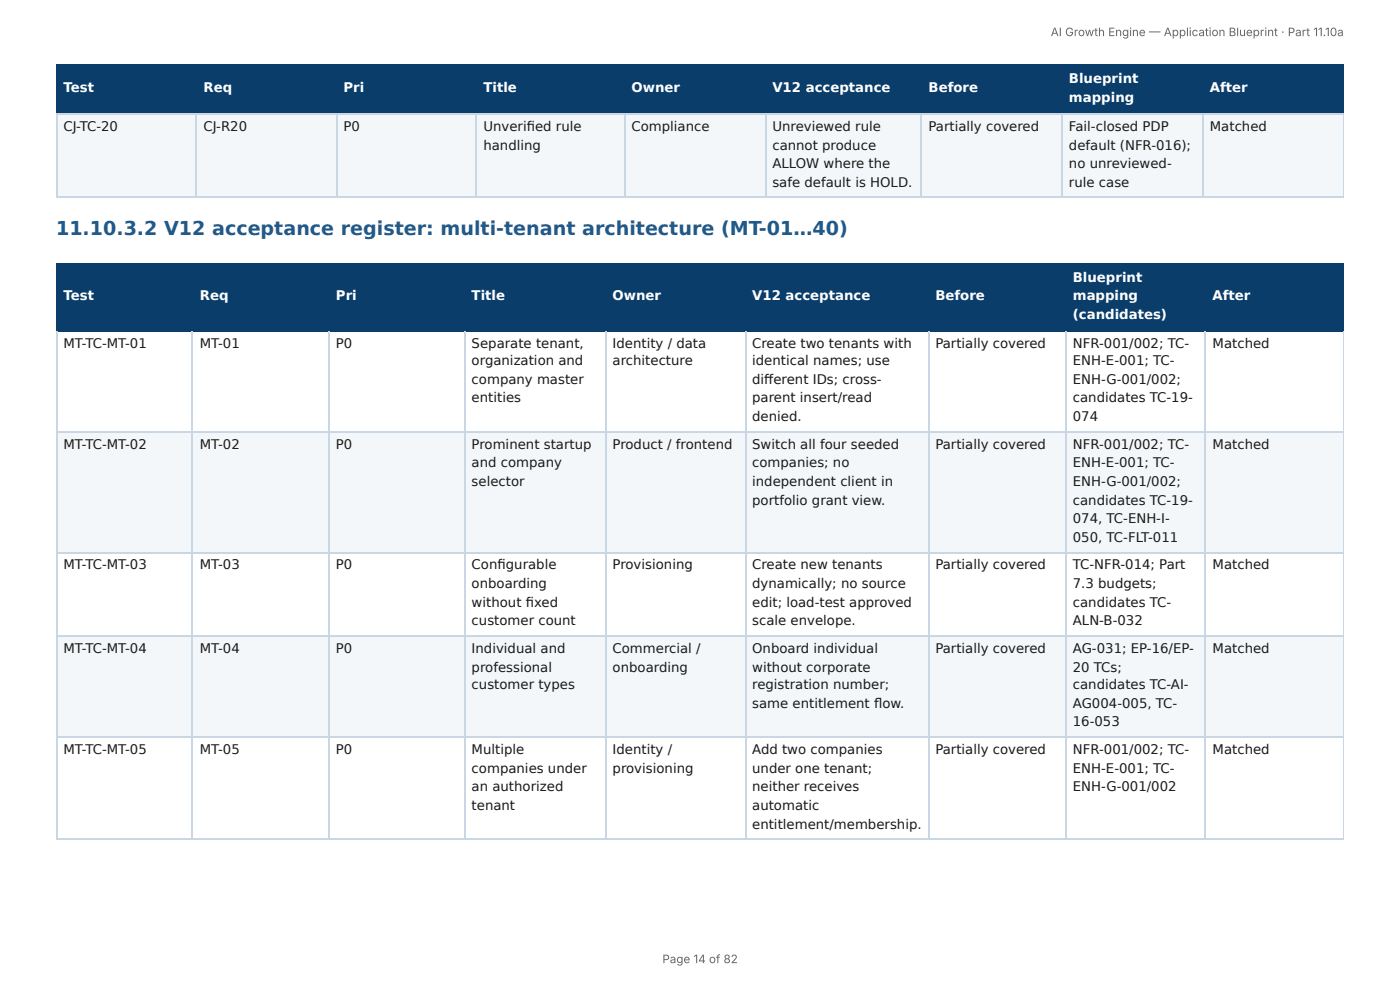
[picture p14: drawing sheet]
<svg xmlns="http://www.w3.org/2000/svg" width="297mm" height="210mm" viewBox="0 0 297 210" stroke-linecap="round" stroke-linejoin="round" font-family="sans-serif">
<defs><g id="words">
<text font-size="4.1" fill="#1f5a8c" x="11.9" y="50">11.10.3.2 V12 acceptance register: multi-tenant architecture (MT-01…40)</text>
<g font-size="2.8" fill="#fff">
<text x="227" y="17.7">Blueprint</text>
<text x="13.5" y="19.6">Test</text>
<text x="43.2" y="19.6">Req</text>
<text x="73" y="19.6">Pri</text>
<text x="102.7" y="19.6">Title</text>
<text x="134.1" y="19.6">Owner</text>
<text x="164" y="19.6">V12 acceptance</text>
<text x="197.2" y="19.6">Before</text>
<text x="227" y="21.7">mapping</text>
<text x="257" y="19.6">After</text>
<text x="227.9" y="59.8">Blueprint</text>
<text x="13.5" y="63.8">Test</text>
<text x="42.4" y="63.8">Req</text>
<text x="71.4" y="63.8">Pri</text>
<text x="100.2" y="63.8">Title</text>
<text x="130.1" y="63.8">Owner</text>
<text x="159.8" y="63.8">V12 acceptance</text>
<text x="198.7" y="63.8">Before</text>
<text x="227.9" y="63.8">mapping</text>
<text x="257.5" y="63.8">After</text>
<text x="227.9" y="67.7">(candidates)</text>
</g>
<g font-size="2.8" fill="#1a1a1a">
<text x="13.5" y="27.8">CJ-TC-20</text>
<text x="43.2" y="27.8">CJ-R20</text>
<text x="73" y="27.8">P0</text>
<text x="102.7" y="27.8">Unverifi ed rule</text>
<text x="134.1" y="27.8">Compliance</text>
<text x="164" y="27.8">Unreviewed rule</text>
<text x="197.2" y="27.8">Partially covered</text>
<text x="227" y="27.8">Fail-closed PDP</text>
<text x="257" y="27.8">Matched</text>
<text x="102.7" y="31.8">handling</text>
<text x="164" y="31.8">cannot produce</text>
<text x="164" y="35.7">ALLOW where the</text>
<text x="227" y="31.8">default (NFR-016);</text>
<text x="227" y="35.7">no unreviewed-</text>
<text x="164" y="39.7">safe default is HOLD.</text>
<text x="227" y="39.7">rule case</text>
<text x="13.5" y="73.8">MT-TC-MT-01</text>
<text x="42.4" y="73.8">MT-01</text>
<text x="71.4" y="73.8">P0</text>
<text x="100.2" y="73.8">Separate tenant,</text>
<text x="100.2" y="77.5">organization and</text>
<text x="130.1" y="73.8">Identity / data</text>
<text x="130.1" y="77.5">architecture</text>
<text x="159.8" y="73.8">Create two tenants with</text>
<text x="159.8" y="77.5">identical names; use</text>
<text x="198.7" y="73.8">Partially covered</text>
<text x="227.9" y="73.8">NFR-001/002; TC-</text>
<text x="227.9" y="77.5">ENH-E-001; TC-</text>
<text x="257.5" y="73.8">Matched</text>
<text x="100.2" y="81.5">company master</text>
<text x="159.8" y="81.5">diff erent IDs; cross-</text>
<text x="227.9" y="81.5">ENH-G-001/002;</text>
<text x="100.2" y="85.5">entities</text>
<text x="159.8" y="85.5">parent insert/read</text>
<text x="159.8" y="89.4">denied.</text>
<text x="227.9" y="85.5">candidates TC-19-</text>
<text x="227.9" y="89.4">074</text>
<text x="13.5" y="95.3">MT-TC-MT-02</text>
<text x="42.4" y="95.3">MT-02</text>
<text x="71.4" y="95.3">P0</text>
<text x="100.2" y="95.3">Prominent startup</text>
<text x="130.1" y="95.3">Product / frontend</text>
<text x="159.8" y="95.3">Switch all four seeded</text>
<text x="198.7" y="95.3">Partially covered</text>
<text x="227.9" y="95.3">NFR-001/002; TC-</text>
<text x="257.5" y="95.3">Matched</text>
<text x="100.2" y="99.2">and company</text>
<text x="159.8" y="99.2">companies; no</text>
<text x="227.9" y="99.2">ENH-E-001; TC-</text>
<text x="100.2" y="103.2">selector</text>
<text x="159.8" y="103.2">independent client in</text>
<text x="159.8" y="107.2">portfolio grant view.</text>
<text x="227.9" y="103.2">ENH-G-001/002;</text>
<text x="227.9" y="107.2">candidates TC-19-</text>
<text x="227.9" y="111.1">074, TC-ENH-I-</text>
<text x="227.9" y="115.1">050, TC-FLT-011</text>
<text x="13.5" y="120.9">MT-TC-MT-03</text>
<text x="42.4" y="120.9">MT-03</text>
<text x="71.4" y="120.9">P0</text>
<text x="100.2" y="120.9">Confi gurable</text>
<text x="100.2" y="124.9">onboarding</text>
<text x="130.1" y="120.9">Provisioning</text>
<text x="159.8" y="120.9">Create new tenants</text>
<text x="159.8" y="124.9">dynamically; no source</text>
<text x="198.7" y="120.9">Partially covered</text>
<text x="227.9" y="120.9">TC-NFR-014; Part</text>
<text x="227.9" y="124.9">7.3 budgets;</text>
<text x="257.5" y="120.9">Matched</text>
<text x="100.2" y="128.9">without fi xed</text>
<text x="159.8" y="128.9">edit; load-test approved</text>
<text x="227.9" y="128.9">candidates TC-</text>
<text x="100.2" y="132.8">customer count</text>
<text x="159.8" y="132.8">scale envelope.</text>
<text x="227.9" y="132.8">ALN-B-032</text>
<text x="13.5" y="138.6">MT-TC-MT-04</text>
<text x="42.4" y="138.6">MT-04</text>
<text x="71.4" y="138.6">P0</text>
<text x="100.2" y="138.6">Individual and</text>
<text x="100.2" y="142.6">professional</text>
<text x="130.1" y="138.6">Commercial /</text>
<text x="130.1" y="142.6">onboarding</text>
<text x="159.8" y="138.6">Onboard individual</text>
<text x="159.8" y="142.6">without corporate</text>
<text x="198.7" y="138.6">Partially covered</text>
<text x="227.9" y="138.6">AG-031; EP-16/EP-</text>
<text x="227.9" y="142.6">20 TCs;</text>
<text x="257.5" y="138.6">Matched</text>
<text x="100.2" y="146.3">customer types</text>
<text x="159.8" y="146.3">registration number;</text>
<text x="227.9" y="146.3">candidates TC-AI-</text>
<text x="159.8" y="150.3">same entitlement fl ow.</text>
<text x="227.9" y="150.3">AG004-005, TC-</text>
<text x="227.9" y="154.3">16-053</text>
<text x="13.5" y="160.1">MT-TC-MT-05</text>
<text x="42.4" y="160.1">MT-05</text>
<text x="71.4" y="160.1">P0</text>
<text x="100.2" y="160.1">Multiple</text>
<text x="130.1" y="160.1">Identity /</text>
<text x="159.8" y="160.1">Add two companies</text>
<text x="198.7" y="160.1">Partially covered</text>
<text x="227.9" y="160.1">NFR-001/002; TC-</text>
<text x="257.5" y="160.1">Matched</text>
<text x="100.2" y="164">companies under</text>
<text x="130.1" y="164">provisioning</text>
<text x="159.8" y="164">under one tenant;</text>
<text x="227.9" y="164">ENH-E-001; TC-</text>
<text x="100.2" y="168">an authorized</text>
<text x="100.2" y="172">tenant</text>
<text x="159.8" y="168">neither receives</text>
<text x="159.8" y="172">automatic</text>
<text x="227.9" y="168">ENH-G-001/002</text>
<text x="159.8" y="175.9">entitlement/membership.</text>
</g>
<g font-size="2.5" fill="#666">
<text x="223.2" y="7.7">AI Growth Engine — Application Blueprint · Part 11.10a</text>
<text x="140.7" y="204.5">Page 14 of 82</text>
</g>
</g></defs>
<g fill="#0b3d6b">
<path d="M12.2 14h29.6v10.1h-29.6z"/>
<path d="M41.8 14h29.6v10.1h-29.6z"/>
<path d="M71.4 14h29.9v10.1h-29.9z"/>
<path d="M101.3 14h31.3v10.1h-31.3z"/>
<path d="M132.6 14h30.1v10.1h-30.1z"/>
<path d="M162.7 14h33.1v10.1h-33.1z"/>
<path d="M195.8 14h29.9v10.1h-29.9z"/>
<path d="M225.7 14h29.9v10.1h-29.9z"/>
<path d="M255.6 14h29.8v10.1h-29.8z"/>
</g>
<g fill="#f4f7fa">
<path d="M12.2 24.1h29.6v17.7h-29.6z"/>
<path d="M41.8 24.1h29.6v17.7h-29.6z"/>
<path d="M71.4 24.1h29.9v17.7h-29.9z"/>
<path d="M101.3 24.1h31.3v17.7h-31.3z"/>
<path d="M132.6 24.1h30.1v17.7h-30.1z"/>
<path d="M162.7 24.1h33.1v17.7h-33.1z"/>
<path d="M195.8 24.1h29.9v17.7h-29.9z"/>
<path d="M225.7 24.1h29.9v17.7h-29.9z"/>
<path d="M255.6 24.1h29.8v17.7h-29.8z"/>
</g>
<path d="M11.9 13.9h273.5M12 13.8v10.5M41.7 13.8v10.5M71.6 13.8v10.5M101.2 13.8v10.5M132.7 13.8v10.5M162.6 13.8v10.5M195.7 13.8v10.5M225.6 13.8v10.5M255.5 13.8v10.5M11.9 24.2h273.5" fill="none" stroke="#0b3d6b" stroke-width=".26"/>
<path d="M285.3 13.8v10.5" fill="none" stroke="#0b3d6b" stroke-width=".21"/>
<path d="M11.9 24.2h273.5M12 24.3v17.8M41.7 24.3v17.8M71.6 24.3v17.8M101.2 24.3v17.8M132.7 24.3v17.8M162.6 24.3v17.8M195.7 24.3v17.8M225.6 24.3v17.8M255.5 24.3v17.8M11.9 41.9h273.5" fill="none" stroke="#c9d6e3" stroke-width=".26"/>
<path d="M285.3 24.3v17.8" fill="none" stroke="#c9d6e3" stroke-width=".21"/>
<g fill="#0b3d6b">
<path d="M12.2 55.8h28.8v14.3h-28.8z"/>
<path d="M41 55.8h28.8v14.3h-28.8z"/>
<path d="M69.8 55.8h28.9v14.3h-28.9z"/>
<path d="M98.7 55.8h29.9v14.3h-29.9z"/>
<path d="M128.6 55.8h29.6v14.3h-29.6z"/>
<path d="M158.2 55.8h38.9v14.3h-38.9z"/>
<path d="M197.1 55.8h29.4v14.3h-29.4z"/>
<path d="M226.5 55.8h29.6v14.3h-29.6z"/>
<path d="M256.1 55.8h29.3v14.3h-29.3z"/>
</g>
<g fill="#f4f7fa">
<path d="M12.2 91.8h28.8v25.4h-28.8z"/>
<path d="M41 91.8h28.8v25.4h-28.8z"/>
<path d="M69.8 91.8h28.9v25.4h-28.9z"/>
<path d="M98.7 91.8h29.9v25.4h-29.9z"/>
<path d="M128.6 91.8h29.6v25.4h-29.6z"/>
<path d="M158.2 91.8h38.9v25.4h-38.9z"/>
<path d="M197.1 91.8h29.4v25.4h-29.4z"/>
<path d="M226.5 91.8h29.6v25.4h-29.6z"/>
<path d="M256.1 91.8h29.3v25.4h-29.3z"/>
<path d="M12.2 134.9h28.8v21.7h-28.8z"/>
<path d="M41 134.9h28.8v21.7h-28.8z"/>
<path d="M69.8 134.9h28.9v21.7h-28.9z"/>
<path d="M98.7 134.9h29.9v21.7h-29.9z"/>
<path d="M128.6 134.9h29.6v21.7h-29.6z"/>
<path d="M158.2 134.9h38.9v21.7h-38.9z"/>
<path d="M197.1 134.9h29.4v21.7h-29.4z"/>
<path d="M226.5 134.9h29.6v21.7h-29.6z"/>
<path d="M256.1 134.9h29.3v21.7h-29.3z"/>
</g>
<path d="M11.9 56h273.5M12 55.8v14.6M40.9 55.8v14.6M70 55.8v14.6M98.8 55.8v14.6M128.7 55.8v14.6M158.4 55.8v14.6M197.2 55.8v14.6M226.4 55.8v14.6M256 55.8v14.6M11.9 70.2h273.5" fill="none" stroke="#0b3d6b" stroke-width=".26"/>
<path d="M285.3 55.8v14.6" fill="none" stroke="#0b3d6b" stroke-width=".21"/>
<g fill="none" stroke="#c9d6e3" stroke-width=".26">
<path d="M12 70.4v107.7M40.9 70.4v107.7M70 70.4v107.7M98.8 70.4v107.7M128.7 70.4v107.7M158.4 70.4v107.7M197.2 70.4v107.7M226.4 70.4v107.7M256 70.4v107.7M11.9 91.7h273.5M11.9 117.3h273.5M11.9 135.1h273.5"/>
<path d="M11.9 156.5h273.5M11.9 178.2h273.5"/>
</g>
<path d="M285.3 70.4v107.7" fill="none" stroke="#c9d6e3" stroke-width=".21"/>
<use href="#words"/>
</svg>
